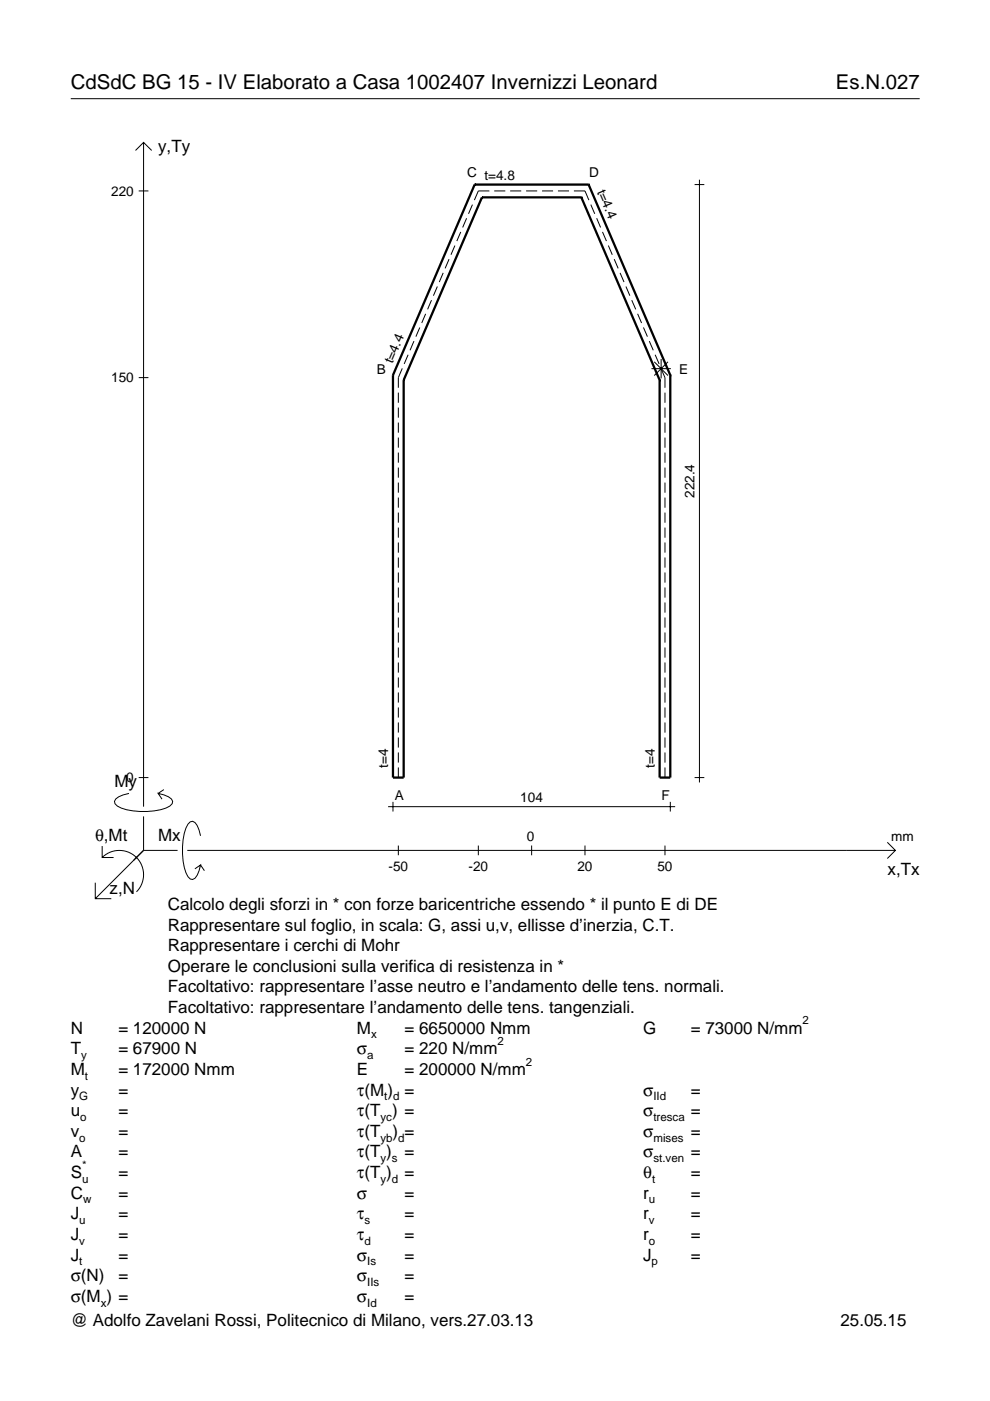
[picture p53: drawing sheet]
<svg xmlns="http://www.w3.org/2000/svg" width="210mm" height="297mm" viewBox="0 0 210 297" stroke-linecap="round" stroke-linejoin="round" font-family="sans-serif">
<defs><g id="words">
<g font-size="4.3">
<text x="15" y="18.9">CdSdC BG 15 - IV Elaborato a Casa 1002407 Invernizzi Leonard</text>
<text x="177.2" y="18.9">Es.N.027</text>
</g>
<g font-size="3.6">
<text x="33.5" y="32.3">y,Ty</text>
<text x="24.3" y="166.9">My</text>
<text x="20.1" y="178.2">θ,Mt</text>
<text x="33.5" y="178.2">Mx</text>
<text x="188.2" y="185.5">x,Tx</text>
<text x="23.2" y="189.6">z,N</text>
<text x="35.6" y="192.9">Calcolo degli sforzi in * con forze baricentriche essendo * il punto E di DE</text>
<text x="35.6" y="197.3">Rappresentare sul foglio, in scala: G, assi u,v, ellisse d’inerzia, C.T.</text>
<text x="35.6" y="201.7">Rappresentare i cerchi di Mohr</text>
<text x="35.6" y="206">Operare le conclusioni sulla verifica di resistenza in *</text>
<text x="35.6" y="210.4">Facoltativo: rappresentare l’asse neutro e l’andamento delle tens. normali.</text>
<text x="35.6" y="214.8">Facoltativo: rappresentare l’andamento delle tens. tangenziali.</text>
<text x="15" y="219.2">N</text>
<text x="25.1" y="219.2">= 120000 N</text>
<text x="75.7" y="219.2">M</text>
<text x="85.8" y="219.2">= 6650000 Nmm</text>
<text x="136.4" y="219.2">G</text>
<text x="146.5" y="219.2">= 73000 N/mm</text>
<text x="15" y="223.5">T</text>
<text x="15" y="227.9">M</text>
<text x="25.1" y="223.5">= 67900 N</text>
<text x="25.1" y="227.9">= 172000 Nmm</text>
<text x="75.7" y="223.5">σ</text>
<text x="75.7" y="227.9">E</text>
<text x="85.8" y="223.5">= 220 N/mm</text>
<text x="85.8" y="227.9">= 200000 N/mm</text>
<text x="15" y="232.3">y</text>
<text x="25.1" y="232.3">=</text>
<text x="75.7" y="232.3">τ(M ) =</text>
<text x="136.4" y="232.3">σ</text>
<text x="146.5" y="232.3">=</text>
<text x="15" y="236.7">u</text>
<text x="25.1" y="236.7">=</text>
<text x="75.7" y="236.7">τ(T ) =</text>
<text x="136.4" y="236.7">σ</text>
<text x="146.5" y="236.7">=</text>
<text x="15" y="241">v</text>
<text x="15" y="245.4">A</text>
<text x="25.1" y="241">=</text>
<text x="25.1" y="245.4">=</text>
<text x="75.7" y="245.4">τ(T )</text>
<text x="75.7" y="241">τ(T</text>
<text x="83.3" y="241">) =</text>
<text x="85.8" y="245.4">=</text>
<text x="136.4" y="241">σ</text>
<text x="136.4" y="245.4">σ</text>
<text x="146.5" y="241">=</text>
<text x="146.5" y="245.4">=</text>
<text x="15" y="249.8">S</text>
<text x="25.1" y="249.8">=</text>
<text x="75.7" y="249.8">τ(T )</text>
<text x="85.8" y="249.8">=</text>
<text x="136.4" y="249.8">θ</text>
<text x="146.5" y="249.8">=</text>
<text x="15" y="254.2">C</text>
<text x="25.1" y="254.2">=</text>
<text x="75.7" y="254.2">σ</text>
<text x="85.8" y="254.2">=</text>
<text x="136.4" y="254.2">r</text>
<text x="146.5" y="254.2">=</text>
<text x="15" y="258.5">J</text>
<text x="15" y="262.9">J</text>
<text x="25.1" y="258.5">=</text>
<text x="25.1" y="262.9">=</text>
<text x="75.7" y="258.5">τ</text>
<text x="75.7" y="262.9">τ</text>
<text x="85.8" y="258.5">=</text>
<text x="85.8" y="262.9">=</text>
<text x="136.4" y="258.5">r</text>
<text x="136.4" y="262.9">r</text>
<text x="146.5" y="258.5">=</text>
<text x="146.5" y="262.9">=</text>
<text x="15" y="267.3">J</text>
<text x="25.1" y="267.3">=</text>
<text x="75.7" y="267.3">σ</text>
<text x="85.8" y="267.3">=</text>
<text x="136.4" y="267.3">J</text>
<text x="146.5" y="267.3">=</text>
<text x="15" y="271.7">σ(N)</text>
<text x="25.1" y="271.7">=</text>
<text x="75.7" y="271.7">σ</text>
<text x="85.8" y="271.7">=</text>
<text x="15" y="281.2">@ Adolfo Zavelani Rossi, Politecnico di Milano, vers.27.03.13</text>
<text x="15" y="276">σ(M ) =</text>
<text x="75.7" y="276">σ</text>
<text x="85.8" y="276">=</text>
<text x="178.2" y="281.2">25.05.15</text>
</g>
<g font-size="2.9">
<text x="23.6" y="41.5">220</text>
<text x="99" y="37.5">C t=4.8</text>
<text x="124.9" y="37.5">D</text>
<text x="126.6" y="40.6" transform="rotate(67 126.6 40.6)">t=4.4</text>
<text x="83.2" y="77.2" transform="rotate(-67 83.2 77.2)">t=4.4</text>
<text x="23.6" y="81.1">150</text>
<text x="79.9" y="79.4">B</text>
<text x="144" y="79.4">E</text>
<text x="147.3" y="105.6" transform="rotate(-90 147.3 105.6)">222.4</text>
<text x="26.8" y="165.9">0</text>
<text x="82.3" y="162.8" transform="rotate(-90 82.3 162.8)">t=4</text>
<text x="138.8" y="162.8" transform="rotate(-90 138.8 162.8)">t=4</text>
<text x="83.7" y="169.7">A</text>
<text x="110.3" y="170">104</text>
<text x="140.2" y="169.7">F</text>
<text x="111.7" y="178.2">0</text>
<text x="189" y="178.2">mm</text>
<text x="82.4" y="184.7">-50</text>
<text x="99.3" y="184.7">-20</text>
<text x="122.4" y="184.7">20</text>
<text x="139.4" y="184.7">50</text>
</g>
<g font-size="2.4">
<text x="78.7" y="220.2">x</text>
<text x="105.5" y="221.5">2</text>
<text x="170.2" y="217.2">2</text>
<text x="17.2" y="224.5">y</text>
<text x="77.9" y="224.5">a</text>
<text x="111.5" y="225.9">2</text>
<text x="16.8" y="233.3">G</text>
<text x="18" y="228.9">t</text>
<text x="81.5" y="233.3">t d</text>
<text x="138.5" y="233.3">IId</text>
<text x="17" y="237.7">o</text>
<text x="80.7" y="237.7">yc</text>
<text x="138.5" y="237.7">tresca</text>
<text x="16.8" y="242">o</text>
<text x="80.7" y="242">yb d</text>
<text x="138.5" y="242">mises</text>
<text x="17.4" y="250.8">u</text>
<text x="17.4" y="247.8">*</text>
<text x="80.7" y="246.4">y s</text>
<text x="80.7" y="250.8">y d</text>
<text x="138.2" y="250.8">t</text>
<text x="138.5" y="246.4">st.ven</text>
<text x="17.6" y="255.2">w</text>
<text x="137.6" y="255.2">u</text>
<text x="16.8" y="259.5">u</text>
<text x="16.8" y="263.9">v</text>
<text x="77.3" y="259.5">s</text>
<text x="77.3" y="263.9">d</text>
<text x="137.6" y="259.5">v</text>
<text x="137.6" y="263.9">o</text>
<text x="16.8" y="268.3">t</text>
<text x="77.9" y="268.3">Is</text>
<text x="138.2" y="268.3">p</text>
<text x="77.9" y="272.7">IIs</text>
<text x="21.4" y="277">x</text>
<text x="77.9" y="277">Id</text>
</g>
</g></defs>
<g fill="none" stroke="#000" stroke-width=".21">
<path d="M15 20.9h180M28.7 31.9l1.7-1.7 1.8 1.7M30.4 30.2v140.8M147.3 39.1h2M148.3 38.1v127.8M29.4 40.5h2.1M94 57.9l-.9 1.9M95.2 55l-.8 1.9M96.4 52.1l-.8 1.9M97.7 49.2l-.8 1.9M98.9 46.3l-.8 1.9M100.2 43.4l-.9 1.9"/>
<path d="M103.8 40.5h-2.4l-.8 1.9M104.8 40.5h2.3M108.2 40.5h2.3M111.5 40.5h2.4M114.9 40.5h2.4M118.3 40.5h2.3M121.7 40.5h2.3l.9 1.9M125.3 43.4l.8 1.9M126.5 46.3l.8 1.9M127.7 49.2l.9 1.9M129 52.1l.8 1.9M130.2 55l.9 1.9"/>
<path d="M131.5 57.9l.8 1.9M85.3 78.1l-.8 2v2.1M86.5 75.2l-.8 2M87.8 72.3l-.9 2M89 69.4l-.8 2M90.2 66.5l-.8 2M91.5 63.6l-.8 2M92.7 60.7l-.8 2M132.7 60.7l.8 2M133.9 63.6l.9 2M135.2 66.5l.8 2M136.4 69.4l.9 2"/>
<path d="M137.7 72.3l.8 2M138.1 78.2h4.1M138.7 76.7l2.9 2.9M138.9 75.2l.8 2M140.1 78.1l.9 2v2.1M140.2 76.1v4.1M141.6 76.7l-2.9 2.9M29.4 80.1h2.1M84.5 83.2v2.2M84.5 86.4v2.2M84.5 89.6v2.1M84.5 92.8v2.1"/>
<path d="M84.5 96v2.1M84.5 99.1v2.2M141 83.2v2.2M141 86.4v2.2M141 89.6v2.1M141 92.8v2.1M141 96v2.1M141 99.1v2.2M84.5 102.3v2.2M84.5 105.5v2.1M84.5 108.7v2.1M84.5 111.9v2.1"/>
<path d="M84.5 115v2.2M84.5 118.2v2.2M141 102.3v2.2M141 105.5v2.1M141 108.7v2.1M141 111.9v2.1M141 115v2.2M141 118.2v2.2M84.5 121.4v2.1M84.5 124.6v2.1M84.5 127.7v2.2M84.5 130.9v2.2"/>
<path d="M84.5 134.1v2.2M84.5 137.3v2.1M141 121.4v2.1M141 124.6v2.1M141 127.7v2.2M141 130.9v2.2M141 134.1v2.2M141 137.3v2.1M84.5 140.5v2.1M84.5 143.6v2.2M84.5 146.8v2.2M84.5 150v2.1"/>
<path d="M84.5 153.2v2.1M84.5 156.4v2.1M84.5 159.5v2.2M141 140.5v2.1M141 143.6v2.2M141 146.8v2.2M141 150v2.1M141 153.2v2.1M141 156.4v2.1M141 159.5v2.2M21.7 179.4v2.4h2.4M27.3 168.2a3.6 3.6 0 0 0-3 1.7l.1 .5a5.6 5.6 0 0 0 3.8 1.5 13.4 13.4 0 0 0 7.8-1l.5-.5 .1-.5a3.6 3.6 0 0 0-3.1-1.7l.8 1.2"/>
<path d="M29.4 164.9h2.1M30.4 173.1v7.2M34.7 167.4l-1.2 .8M42.5 177.2a3.6 3.6 0 0 0-1.7-3.1l-.5 .2a5.7 5.7 0 0 0-1.5 3.7 13.3 13.3 0 0 0 1 7.9l.5 .5 .5 .1a3.6 3.6 0 0 0 1.7-3.1l-1.2 .8M82.3 171h60.8M83.3 170v2.1M84.5 162.7v2.2M84.5 179.3v2M101.4 179.3v2M112.7 179.3v2M124 179.3v2M141 162.7v2.2"/>
<path d="M141 179.3v2M142.1 170v2.1M147.3 164.9h2M188.1 178.6l1.7 1.7-1.7 1.7M20.2 187.2v3.3h3.4M21.7 181.8a5.1 5.1 0 0 1 7.2 0 5.1 5.1 0 0 1 0 7.3M30.4 180.3l-10.2 10.2M30.4 180.3h7.2M39.7 180.3h150.1M42.5 183.4l.8 1.2"/>
</g>
<g fill="none" stroke="#000" stroke-width=".48">
<path d="M100.6 39.1h.1M100.6 39.1l-17.3 40.4M100.6 39.1h24.2M124.8 39.1h.1M124.8 39.1l17.3 40.4M102.2 41.8h.1M102.2 41.8l-16.6 38.8M102.2 41.8h21.1M123.3 41.8h.1M123.3 41.8l16.6 38.8M83.3 79.5h.1M83.3 79.5v85.4h2.3v-84.3"/>
<path d="M142.1 79.5h.1M142.1 79.5v85.4h-2.2v-84.3M85.6 80.6h.1M139.9 80.6h.1"/>
</g>
<use href="#words"/>
</svg>
